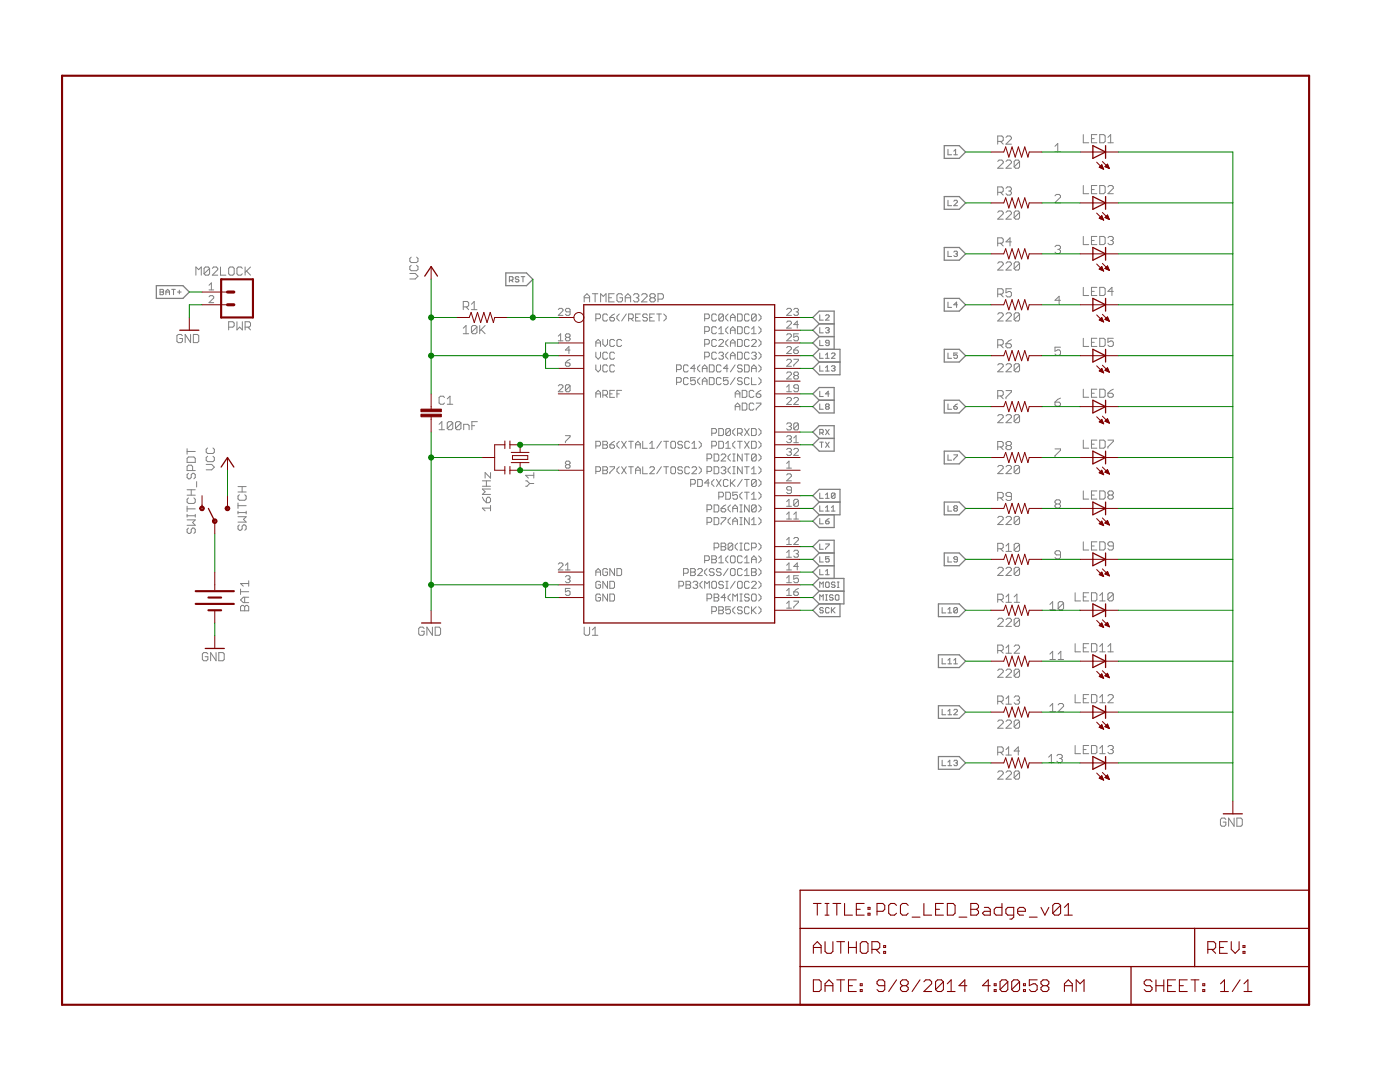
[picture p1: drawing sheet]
<svg xmlns="http://www.w3.org/2000/svg" width="279mm" height="216mm" viewBox="0 0 279 216" stroke-linecap="round" stroke-linejoin="round" font-family="sans-serif">
<g fill="none" stroke="#808080" stroke-width=".2">
<path d="M199.1 32.2l.3-.3h.5l.3 .3v.3l-1.1 1.1h1.1M199.1 28.2h.8l.3-.2v-.6l-.3-.3h-.8v1.7M199.1 38.4h.8l.3-.3v-.5l-.3-.3h-.8v1.6M199.7 28.2l.5 .6M199.7 38.4l.5 .5M200.8 32.2l.2-.3h.6l.2 .3v.3l-1 1.1h1M200.8 27.4l.2-.3h.6l.2 .3v.3l-1 1.1h1M200.8 37.6l.2-.3h.6l.2 .3v.2l-.2 .3M201.3 38.1h.3M201.6 38.1l.2 .3v.3l-.2 .2h-.6l-.2-.2M203.5 32.2v1.1l-.3 .3h-.5l-.3-.3M203.5 32.2l-.3-.3h-.5l-.3 .3v1.1"/>
<path d="M203.5 32.2l-1.1 1.1M210.5 29.2l.6-.6v1.7M210.5 30.3h1.1M210.5 39.1l.3-.3h.6l.2 .3v.2l-1.1 1.1h1.1M216.2 26.9v1.6h1.1M216.2 37v1.7h1.1M217.8 27.7h.6M217.8 37.8h.6M218.9 26.9h-1.1v1.6h1.1M218.9 37h-1.1v1.7h1.1M219.5 26.9h.8l.3 .2v1.1l-.3 .3h-.8zM219.5 37h.8l.3 .3v1.1l-.3 .3h-.8z"/>
<path d="M221.1 28.5h1.1M221.1 27.4l.6-.5v1.6M221.1 37.3l.3-.3h.5l.3 .3v.3l-1.1 1.1h1.1M39.1 54.9v-1.6l.5 .5 .6-.5v1.6M41.7 59.2l.3-.2h.4l.3 .2v.3l-1 .9h1M41.7 56.9l.5-.4v1.3M41.7 57.8h1M41.8 53.6l-.2-.3h-.6l-.3 .3v1M41.8 53.6v1l-.2 .3h-.6l-.3-.3M41.8 53.6l-1.1 1M42.4 53.6l.2-.3h.6l.3 .3v.2l-1.1 1.1h1.1M44 53.3v1.6h1.1"/>
<path d="M45.9 53.3h.6l.2 .3v1l-.2 .3h-.6l-.3-.3v-1zM48.4 53.6l-.3-.3h-.6l-.2 .3v1l.2 .3h.6l.3-.3M48.9 53.3v1.6M49.2 54.1l.8 .8M50 53.3l-1.1 1.1M81.8 54.6h1.1l.5 .5-.5 .6h-1.1M82.1 52.9l-.3 .3v.6l.3 .2h1l.3-.2v-.6l-.3-.3M82.1 51.3l-.3 .3v.5l.3 .3h1l.3-.3v-.5l-.3-.3M116.6 59.4h1.1M118.2 58.6h1.1M118.8 58.6v1.6M121.5 59.4h.5"/>
<path d="M122.6 58.6h-1.1v1.6h1.1M124.2 58.9l-.2-.3h-.6l-.3 .3v1.1l.3 .2h.6l.2-.2v-.6h-.5M124.8 59.4h1.1M126.4 58.9l.3-.3h.5l.3 .3v.2l-.3 .3M127 59.4h.2M127.2 59.4l.3 .3v.3l-.3 .2h-.5l-.3-.2M128 58.9l.3-.3h.6l.2 .3v.2l-1.1 1.1h1.1M129.9 59.4h.6M129.9 59.4l-.2-.3v-.2l.2-.3h.6l.3 .3v.2l-.3 .3M129.9 59.4l-.2 .3v.3l.2 .2h.6l.3-.2v-.3l-.3-.3M131.3 59.7h.8l.3-.3v-.5l-.3-.3h-.8v1.6M199.1 42.4l.3-.3h.5l.3 .3v.3l-1.1 1h1.1"/>
<path d="M199.1 48.5h.8l.3-.2v-.6l-.3-.2h-.8v1.6M199.1 52.5l.3-.2h.5l.3 .2v.3l-1.1 1.1h1.1M199.1 58.7h.8l.3-.3v-.5l-.3-.3h-.8v1.6M199.7 48.5l.5 .6M199.7 58.7l.5 .5M200.8 42.4l.2-.3h.6l.2 .3v.3l-1 1h1M200.8 52.5l.2-.2h.6l.2 .2v.3l-1 1.1h1M201.8 57.6h-1v.8l.5-.2h.3l.2 .2v.6l-.2 .2h-.6l-.2-.2M201.8 48.3h-1l.8-.8v1.6M203.5 42.4l-.3-.3h-.5l-.3 .3v1.1M203.5 52.5l-.3-.2h-.5l-.3 .2v1.1M203.5 42.4v1.1l-.3 .2h-.5l-.3-.2"/>
<path d="M203.5 52.5v1.1l-.3 .3h-.5l-.3-.3M203.5 42.4l-1.1 1.1M203.5 52.5l-1.1 1.1M210.5 49.2l.3-.2h.6l.2 .2v.3l-.2 .3M211.1 49.8h.3M211.4 49.8l.2 .2v.3l-.2 .3h-.6l-.3-.3M211.6 59.9h-1.1l.9-.8v1.6M216.2 47.2v1.6h1.1M216.2 57.3v1.7h1.1M217.8 48h.6M217.8 58.1h.6M218.9 47.2h-1.1v1.6h1.1"/>
<path d="M218.9 57.3h-1.1v1.7h1.1M219.5 47.2h.8l.3 .3v1l-.3 .3h-.8zM219.5 57.3h.8l.3 .3v1.1l-.3 .3h-.8zM221.1 47.5l.3-.3h.5l.3 .3v.2l-.3 .3M221.7 48h.2M221.9 48l.3 .3v.2l-.3 .3h-.5l-.3-.3M222.2 58.1h-1.1l.8-.8v1.7M36.4 67l-.3-.3h-.5l-.3 .3v1.1l.3 .3h.5l.3-.3v-.6h-.5M38 66.7v1.7l-1-1.7v1.7M38.6 66.7h.8l.3 .3v1.1l-.3 .3h-.8zM45.6 65.3h.9l.2-.3v-.5l-.2-.3h-.9v1.6M47.3 64.2v1.6l.5-.5 .6 .5v-1.6"/>
<path d="M48.9 65.3h.8l.3-.3v-.5l-.3-.3h-.8v1.6M49.5 65.3l.5 .5M88.7 79.3l-.2-.2h-.6l-.3 .2v1.1l.3 .3h.6l.2-.3M89.3 79.6l.5-.5v1.6M92.5 65.5l.5-.5v1.6M92.5 66.6h1M92.5 61.2h.8l.2-.2v-.6l-.2-.2h-.8v1.6M93 61.2l.5 .6M94.1 60.7l.5-.5v1.6M94.1 61.8h1.1M95.2 65.2v1.1l-.3 .3h-.5l-.3-.3M95.2 65.2l-.3-.2h-.5l-.3 .2v1.1"/>
<path d="M95.2 65.2l-1.1 1.1M95.7 65v1.6M96 65.8l.8 .8M96.8 65l-1.1 1M111.4 61.8l.3-.3h.4l.3 .3v.2l-1 .9h1M111.4 77l.3-.2h.4l.3 .2v.2l-1 1h1M111.4 67.1l.5-.5v1.4M111.4 68h1M112.8 72.4h.7l.3 .2v.3l-.3 .2h-.4l-.3-.2zM113.1 67.3l-.3-.2v-.3l.3-.2h.4l.3 .2v.3l-.3 .2M113.1 67.3l-.3 .2v.3l.3 .2h.4l.3-.2v-.3l-.3-.2M113.1 67.3h.4"/>
<path d="M113.8 62.2h-.7l-.3-.2v-.2l.3-.3h.4l.3 .3v.9l-.3 .2h-.4l-.3-.2M113.8 77v.9l-.3 .3h-.4l-.3-.3M113.8 77l-.3-.2h-.4l-.3 .2v.9M113.8 77l-1 .9M113.8 69.8h-1l.7-.6v1.3M113.8 71.7l-1 .7M116.6 60.2v-1.1l.5-.5 .6 .5v1.1M118.9 63.6h.7l.2-.2v-.5l-.2-.2h-.7v1.4M118.9 69.1v-.9l.5-.5 .4 .5v.9M118.9 70.3v.9l.5 .5 .4-.5v-.9M118.9 72.8v.9l.5 .5 .4-.5v-.9M118.9 79.3v-.9l.5-.5 .4 .5v.9"/>
<path d="M118.9 78.6h.9M118.9 68.4h.9M119.9 60.2v-1.6l.5 .5 .5-.5v1.6M120.3 67.7v1l.5 .4 .4-.4v-1M120.3 78.8h.7l.2-.2v-.5l-.2-.2h-.7v1.4M120.8 78.8l.4 .5M121.2 62.9l-.2-.2h-.5l-.2 .2v.9l.2 .3h.5l.2-.3M121.2 73l-.2-.2h-.5l-.2 .2v1l.2 .2h.5l.2-.2M121.2 70.5l-.2-.2h-.5l-.2 .2v.9l.2 .3h.5l.2-.3M121.7 63.4h.7l.2 .2v.2l-.2 .3h-.5l-.2-.3zM121.7 78.6h.5M122.6 73l-.2-.2h-.5l-.2 .2v1l.2 .2h.5l.2-.2"/>
<path d="M122.6 68l-.2-.3h-.5l-.2 .3v.9l.2 .2h.5l.2-.2M122.6 70.5l-.2-.2h-.5l-.2 .2v.9l.2 .3h.5l.2-.3M122.6 77.9h-.9v1.4h.9M122.6 62.7l-.9 .7M123.1 78.6h.5M123.6 62.7l-.5 .4v.5l.5 .5M124.1 68l-.3-.3h-.4l-.3 .3v.9l.3 .2h.4l.3-.2M124.1 77.9h-1v1.4M124.8 60.2v-1.1l.5-.5 .6 .5v1.1M125 62.7l-.9 1.4M125.5 63.6h.7l.2-.2v-.5l-.2-.2h-.7v1.4M125.9 63.6l.5 .5"/>
<path d="M126.9 63.4h.4M127.8 62.7h-.9v1.4h.9M129.2 62.9l-.2-.2h-.5l-.2 .2v.2l.2 .3h.5l.2 .2v.2l-.2 .3h-.5l-.2-.3M129.7 63.4h.4M130.6 62.7h-.9v1.4h.9M131.1 62.7h.9M131.5 62.7v1.4M132.5 62.7l.4 .4v.5l-.4 .5M135 73.7h.7l.3-.2v-.5l-.3-.2h-.7v1.4M135 76.3h.7l.3-.2v-.5l-.3-.2h-.7v1.4M137.4 73l-.3-.2h-.4l-.3 .2v1l.3 .2h.4l.3-.2M137.4 75.6l-.3-.2h-.4l-.3 .2v.9l.3 .3h.4l.3-.3"/>
<path d="M138.8 75.4h-1v.7l.7-.3 .3 .3v.4l-.3 .3h-.4l-.3-.3M138.8 73.5h-1l.7-.7v1.4M139.7 72.8l-.5 .5v.4l.5 .5M139.7 75.4l-.5 .4v.5l.5 .5M140.2 74.2v-.9l.4-.5 .5 .5v.9M140.2 76.8v-1l.4-.4 .5 .4v1M140.2 76.1h.9M140.2 73.5h.9M140.6 63.6h.7l.3-.2v-.5l-.3-.2h-.7v1.4M140.6 71.2h.7l.3-.2v-.5l-.3-.2h-.7v1.4M140.6 68.7h.7l.3-.3v-.4l-.3-.3h-.7v1.4M140.6 66.1h.7l.3-.2v-.5l-.3-.2h-.7v1.4"/>
<path d="M141.6 72.8h.7l.2 .2v1l-.2 .2h-.7zM141.6 75.4h.7l.2 .2v.9l-.2 .3h-.7zM143 70.5l-.3-.2h-.4l-.3 .2v.9l.3 .3h.4l.3-.3M143 65.4l-.3-.2h-.4l-.3 .2v1l.3 .2h.4l.3-.2M143 62.9l-.3-.2h-.4l-.3 .2v.9l.3 .3h.4l.3-.3M143 68l-.3-.3h-.4l-.3 .3v.9l.3 .2h.4l.3-.2M143.4 66.6h1M143.4 68l.3-.3h.4l.3 .3v.2l-1 .9h1M143.4 70.5l.3-.2h.4l.3 .2v.2l-.3 .3M143.4 65.7l.5-.5v1.4M143.9 75.6l-.2-.2h-.5l-.2 .2v.9l.2 .3h.5l.2-.3M143.9 73l-.2-.2h-.5l-.2 .2v1l.2 .2h.5l.2-.2"/>
<path d="M143.9 71h.2M144.1 71l.3 .2v.2l-.3 .3h-.4l-.3-.3M144.4 62.9v.9l-.3 .3h-.4l-.3-.3M144.4 62.9l-.3-.2h-.4l-.3 .2v.9M144.4 62.9l-1 .9M145.3 75.4h-.9v.7l.7-.3 .2 .3v.4l-.2 .3h-.5l-.2-.3M145.3 65.2l-.5 .5v.4l.5 .5M145.3 62.7l-.5 .4v.5l.5 .5M145.3 67.7l-.5 .5v.5l.5 .4M145.3 70.3l-.5 .4v.5l.5 .5M145.3 73.5h-.9l.7-.7v1.4M145.8 64.1v-1l.4-.4 .5 .4v1"/>
<path d="M145.8 66.6v-.9l.4-.5 .5 .5v.9M145.8 69.1v-.9l.4-.5 .5 .5v.9M145.8 71.7v-1l.4-.4 .5 .4v1M145.8 68.4h.9M145.8 71h.9M145.8 65.9h.9M145.8 63.4h.9M146.7 75.4l-.9 1.4M146.7 72.8l-.9 1.4M146.7 78.6h1M146.7 79.3v-.9l.5-.5 .5 .5v.9M147.2 65.2h.7l.2 .2v1l-.2 .2h-.7z"/>
<path d="M147.2 62.7h.7l.2 .2v.9l-.2 .3h-.7zM147.2 67.7h.7l.2 .3v.9l-.2 .2h-.7zM147.2 70.3h.7l.2 .2v.9l-.2 .3h-.7zM148.1 73l-.2-.2h-.5l-.2 .2v.3l.2 .2h.5l.2 .2v.3l-.2 .2h-.5l-.2-.2M148.1 75.6l-.2-.2h-.5l-.2 .2v.2l.2 .3h.5l.2 .2v.2l-.2 .3h-.5l-.2-.3M148.1 77.9h.7l.3 .2v1l-.3 .2h-.7zM148.6 72.8h.7l.2 .2v1l-.2 .2h-.7zM149.5 65.4l-.2-.2h-.5l-.2 .2v1l.2 .2h.5l.2-.2M149.5 62.9l-.2-.2h-.5l-.2 .2v.9l.2 .3h.5l.2-.3M149.5 68l-.2-.3h-.5l-.2 .3v.9l.2 .2h.5l.2-.2M149.5 70.5l-.2-.2h-.5l-.2 .2v.9l.2 .3h.5l.2-.3M149.5 75.6l-.2-.2h-.5l-.2 .2v.9l.2 .3h.5l.2-.3"/>
<path d="M150 66.6h.9M150 74.2v-.9l.5-.5 .4 .5v.9M150 75.4v1.4h.9M150 70.5l.2-.2h.5l.2 .2v.2l-.2 .3M150 68l.2-.3h.5l.2 .3v.2l-.9 .9h.9M150 65.7l.5-.5v1.4M150 73.5h.9M150.5 78.1l-.3-.2h-.4l-.3 .2v1l.3 .2h.4l.3-.2M150.5 71h.2M150.7 71l.2 .2v.2l-.2 .3h-.5l-.2-.3M150.9 62.9v.9l-.2 .3h-.5l-.2-.3M150.9 62.9l-.2-.2h-.5l-.2 .2v.9"/>
<path d="M150.9 78.6h.7l.2 .2v.3l-.2 .2h-.4l-.3-.2zM150.9 62.9l-.9 .9M151.4 62.7l.5 .4v.5l-.5 .5M151.4 65.2l.5 .5v.4l-.5 .5M151.4 67.7l.5 .5v.5l-.5 .4M151.4 70.3l.5 .4v.5l-.5 .5M151.4 72.8l.5 .5v.4l-.5 .5M151.4 75.4l.5 .4v.5l-.5 .5M151.8 77.9l-.9 .7M157 66.8l.2-.2h.5l.2 .2v.3l-.9 .9h.9M157 64.3l.2-.2h.5l.2 .2v.2l-.9 1h.9M157 77.2l.5-.4v1.4"/>
<path d="M157 71.9l.2-.2h.5l.2 .2v.3l-.9 .9h.9M157 78.2h.9M157 69.4l.2-.2h.5l.2 .2v.2l-.9 .9h.9M157 61.8l.2-.3h.5l.2 .3v.2l-.9 .9h.9M157 74.5l.2-.3h.5l.2 .3v.2l-.9 .9h.9M157 79.5l.2-.2h.5l.2 .2v.3l-.9 .9h.9M158.4 61.8l.2-.3h.5l.2 .3v.2l-.2 .2M158.4 69.8h.7l.2 .3v.2l-.2 .2h-.5l-.2-.2zM158.4 71.7h.9v.2l-.9 1v.2M158.4 79.5l.2-.2h.5l.2 .2v.3l-.9 .9h.9M158.6 74.9l-.2 .3v.2l.2 .2h.5l.2-.2v-.2l-.2-.3M158.6 74.9l-.2-.2v-.2l.2-.3h.5l.2 .3v.2l-.2 .2"/>
<path d="M158.6 74.9h.5M158.9 62.2h.2M159.1 62.2l.2 .3v.2l-.2 .2h-.5l-.2-.2M159.3 66.6h-.9v.7l.5-.2h.2l.2 .2v.5l-.2 .2h-.5l-.2-.2M159.3 77.5h-.7l-.2-.3v-.2l.2-.2h.5l.2 .2v.9l-.2 .3h-.5l-.2-.3M159.3 64.8h-.9l.7-.7v1.4M159.3 69.2l-.9 .6M199.1 62.7l.3-.3h.5l.3 .3v.2l-1.1 1.2h1.1M199.1 68.9h.8l.3-.3v-.5l-.3-.3h-.8v1.6M199.1 72.8l.3-.2h.5l.3 .2v.3l-1.1 1.1h1.1M199.1 79h.8l.3-.3v-.5l-.3-.3h-.8v1.7M199.7 68.9l.5 .5"/>
<path d="M199.7 79l.5 .6M200.8 62.7l.2-.3h.6l.2 .3v.2l-1 1.2h1M200.8 68.6h.8l.2 .3v.2l-.2 .3h-.6l-.2-.3zM200.8 72.8l.2-.2h.6l.2 .2v.3l-1 1.1h1M200.8 77.9h1v.3l-1 1.1v.3M201.8 67.8l-.5 .3-.5 .5M203.5 62.7l-.3-.3h-.5l-.3 .3v1.1M203.5 72.8l-.3-.2h-.5l-.3 .2v1.1M203.5 62.7v1.1l-.3 .3h-.5l-.3-.3M203.5 72.8v1.1l-.3 .3h-.5l-.3-.3M203.5 62.7l-1.1 1.1M203.5 72.8l-1.1 1.1"/>
<path d="M211.6 69.3h-1.1v.8l.6-.3h.3l.2 .3v.5l-.2 .3h-.6l-.3-.3M211.6 79.4l-.5 .3-.6 .5M216.2 77.7v1.6h1.1M216.2 67.5v1.6h1.1M217.8 68.3h.6M217.8 78.5h.6M218.9 77.7h-1.1v1.6h1.1M218.9 67.5h-1.1v1.6h1.1M219.5 77.7h.8l.3 .2v1.1l-.3 .3h-.8zM219.5 67.5h.8l.3 .3v1.1l-.3 .2h-.8zM221.1 78.5h.8l.3 .2v.3l-.3 .3h-.5l-.3-.3zM222.2 67.5h-1.1v.8l.6-.3h.2l.3 .3v.6l-.3 .2h-.5l-.3-.2"/>
<path d="M222.2 77.7l-.5 .2-.6 .6M37.3 89.5v1.1M37.3 91.5l.3-.3h1.1l.3 .3v.8h-1.7zM37.3 98.8h1.7M37.3 97.7h1.7M37.3 90.1h1.7M37.6 94.4l-.3 .3v.6l.3 .2h.3l.3-.2v-.6l.2-.3h.3l.3 .3v.6l-.3 .2M37.6 99.4l-.3 .2v.6l.3 .3h1.1l.3-.3v-.6l-.3-.2M38.2 97.7v1.1M38.4 93.9v-.8l-.2-.3h-.6l-.3 .3v.8h1.7M39.2 96.1v1.1M41.1 92.7h1.1l.6 .5-.6 .5h-1.1"/>
<path d="M41.4 91l-.3 .3v.5l.3 .3h1.1l.3-.3v-.5l-.3-.3M41.4 89.4l-.3 .3v.5l.3 .3h1.1l.3-.3v-.5l-.3-.3M47.5 98.2h1.6M47.5 97.1h1.6M47.8 98.7l-.3 .3v.5l.3 .3h1.1l.2-.3v-.5l-.2-.3M48.3 97.1v1.1M87.6 84.7l.6-.6v1.6M87.6 85.7h1.1M89.3 80.7h1.1M90.4 84.4v1.1l-.3 .2h-.6l-.2-.2M90.4 84.4l-.3-.3h-.6l-.2 .3v1.1M90.4 84.4l-1.1 1.1"/>
<path d="M92 84.4v1.1l-.3 .2h-.5l-.3-.2M92 84.4l-.3-.3h-.5l-.3 .3v1.1M92 84.4l-1.1 1.1M92.5 85.7v-1h.9l.2 .2v.8M94.2 84.9h.5M95.3 84.1h-1.1v1.6M96.3 99.2l.2 .6 .6 .5M96.3 97h1.6M96.3 95.9h1.6M97.1 99.5l.2-.3h.3l.3 .3v.5l-.3 .3h-.5zM97.1 95.9v1.1M97.9 94.3v1.1l-1.1-1.1v1.1"/>
<path d="M97.9 97.6h-1.6l.5 .5-.5 .6h1.6M104.9 95.9h.3l.5 .6M105.7 96.5l-.5 .5h-.3M105.7 96.5h.8M106.5 94.8h-1.6l.6 .6M106.5 94.3v1.1M112.8 86.9h1v.3l-1 .9v.2M113.1 92.7l-.3-.2v-.3l.3-.2h.4l.3 .2v.3l-.3 .2M113.1 92.7l-.3 .2v.3l.3 .2h.4l.3-.2v-.3l-.3-.2M113.1 92.7h.4M118.9 89h.7l.2-.2v-.5l-.2-.2h-.7v1.4M118.9 94.1h.7l.2-.3v-.4l-.2-.3h-.7v1.4"/>
<path d="M120.3 93.1h.7l.2 .3v.2l-.2 .2 .2 .3v.2l-.2 .2h-.7zM120.3 88.1h.7l.2 .2v.2l-.2 .3 .2 .2v.2l-.2 .3h-.7zM120.3 93.8h.7M120.3 88.8h.7M121.7 93.1h.9v.3l-.9 .9v.2M121.7 88.8h.7l.2 .2v.2l-.2 .3h-.5l-.2-.3zM122.6 88.1l-.9 .7M123.6 88.1l-.5 .4v.5l.5 .5M123.6 93.1l-.5 .5v.5l.5 .4M124.1 93.1l.9 1.4M124.1 88.1l.9 1.4M125 93.1l-.9 1.4"/>
<path d="M125 88.1l-.9 1.4M125.5 93.1h.9M125.5 88.1h.9M125.9 88.1v1.4M125.9 93.1v1.4M126.9 93.8h.9M126.9 89.5v-1l.4-.4 .5 .4v1M126.9 94.5v-.9l.4-.5 .5 .5v.9M126.9 88.8h.9M128.3 93.1v1.4h.9M128.3 88.1v1.4h.9M129.7 93.4l.2-.3h.5l.2 .3v.2l-.9 .9h.9"/>
<path d="M129.7 89.5h.9M129.7 88.5l.4-.4v1.4M132 93.1l-.9 1.4M132 88.1l-.9 1.4M132.5 93.1h.9M132.5 88.1h.9M132.9 88.1v1.4M132.9 93.1v1.4M133.9 93.4l.2-.3h.5l.2 .3v.9l-.2 .2h-.5l-.2-.2zM133.9 88.3l.2-.2h.5l.2 .2v.9l-.2 .3h-.5l-.2-.3zM136.2 93.4l-.2-.3h-.5l-.2 .3v.2l.2 .2h.5l.2 .3v.2l-.2 .2h-.5l-.2-.2M136.2 88.3l-.2-.2h-.5l-.2 .2v.2l.2 .3h.5l.2 .2v.2l-.2 .3h-.5l-.2-.3"/>
<path d="M137.6 93.4l-.2-.3h-.5l-.2 .3v.9l.2 .2h.5l.2-.2M137.6 88.3l-.2-.2h-.5l-.2 .2v.9l.2 .3h.5l.2-.3M137.8 96.6h.7l.3-.2v-.5l-.3-.2h-.7v1.4M138.1 93.4l.2-.3h.5l.2 .3v.2l-.9 .9h.9M138.1 89.5h.9M138.1 88.5l.5-.4v1.4M139.2 95.7h.7l.3 .2v.9l-.3 .3h-.7zM139.5 93.1l.5 .5v.5l-.5 .4M139.5 88.1l.5 .4v.5l-.5 .5M141.1 91.5h.7l.2-.2v-.5l-.2-.2h-.7v1.4M141.1 94.1h.7l.2-.3v-.4l-.2-.3h-.7v1.4M141.6 96.4h-1l.7-.7v1.4"/>
<path d="M142 86.4h.7l.3-.2v-.5l-.3-.2h-.7v1.4M142 89h.7l.3-.2v-.5l-.3-.2h-.7v1.4M142.5 95.7l-.5 .4v.5l.5 .5M142.5 90.6h.7l.2 .2v1l-.2 .2h-.7zM142.5 93.1h.7l.2 .3v.9l-.2 .2h-.7zM143 95.7l.9 1.4M143.4 85.5h.7l.3 .2v1l-.3 .2h-.7zM143.4 99.1h.7l.3-.2v-.5l-.3-.2h-.7v1.4M143.4 88.1h.7l.3 .2v.9l-.3 .3h-.7zM143.9 90.8l.2-.2h.5l.2 .2v.3l-.9 .9h.9M143.9 93.4l.2-.3h.5l.2 .3v.2l-.2 .2M143.9 95.7l-.9 1.4"/>
<path d="M144.4 93.8h.2M144.6 93.8l.2 .3v.2l-.2 .2h-.5l-.2-.2M144.8 98.2h.7l.3 .2v1l-.3 .2h-.7zM144.8 89.5h1M144.8 88.5l.5-.4v1.4M145.3 95.9l-.2-.2h-.5l-.2 .2v.9l.2 .3h.5l.2-.3M145.8 85.7l-.3-.2h-.4l-.3 .2v1M145.8 85.7v1l-.3 .2h-.4l-.3-.2M145.8 95.7v1.4M145.8 90.6l-.5 .5v.4l.5 .5M145.8 93.1l-.5 .5v.5l.5 .4M145.8 85.7l-1 1"/>
<path d="M146 96.4l.7 .7M146.2 93.1h.5M146.2 94.5h.5M146.2 92h.5M146.2 90.6h.5M146.5 90.6v1.4M146.5 93.1v1.4M146.7 85.5l-.5 .5v.4l.5 .5M146.7 88.1l-.5 .4v.5l.5 .5M146.7 95.7l-.9 .9M146.7 81.8v-.9l.5-.5 .5 .5v.9M146.7 81.1h1"/>
<path d="M147.2 98.2h-1v.7l.7-.2 .3 .2v.5l-.3 .2h-.4l-.3-.2M147.2 86.4h.7l.2-.2v-.5l-.2-.2h-.7v1.4M147.2 88.1h.9M147.7 88.1v1.4M147.7 86.4l.4 .5M148.1 90.6v1.4l-.9-1.4v1.4M148.1 93.1v1.4l-.9-1.4v1.4M148.1 80.4h.7l.3 .3v.9l-.3 .2h-.7zM148.1 98.2l-.4 .5v.4l.4 .5M148.1 95.7l-.9 1.4M148.6 93.1h.9M148.6 98.2h.9"/>
<path d="M148.6 95.7h.9M148.6 90.6h.9M148.6 88.1l.9 1.4M148.6 85.5l.9 1.4M149.1 90.6v1.4M149.1 93.1v1.4M149.1 95.7v1.4M149.1 98.2v1.4M149.5 88.1l-.9 1.4M149.5 85.5l-.9 1.4M150 85.5h.7l.2 .2v1l-.2 .2h-.7zM150 88.1h.7l.2 .2v.9l-.2 .3h-.7z"/>
<path d="M150 94.5h.9M150 93.6l.5-.5v1.4M150 98.7l.5-.5v1.4M150 99.6h.9M150.5 80.7l-.3-.3h-.4l-.3 .3v.9l.3 .2h.4l.3-.2M150.9 95.9l-.2-.2h-.5l-.2 .2v.9M150.9 90.8l-.2-.2h-.5l-.2 .2v1M150.9 80.4h.9v.3l-.9 .9v.2M150.9 90.8v1l-.2 .2h-.5l-.2-.2M150.9 95.9v.9l-.2 .3h-.5l-.2-.3M150.9 95.9l-.9 .9M150.9 90.8l-.9 1"/>
<path d="M151.4 85.5l.5 .5v.4l-.5 .5M151.4 88.1l.5 .4v.5l-.5 .5M151.4 90.6l.5 .5v.4l-.5 .5M151.4 93.1l.5 .5v.5l-.5 .4M151.4 95.7l.5 .4v.5l-.5 .5M151.4 98.2l.5 .5v.4l-.5 .5M157 94.8l.2-.2h.5l.2 .2v.2l-.9 .9h.9M157 84.6l.2-.2h.5l.2 .2v.3l-.2 .2M157 92.5l.5-.5v1.4M157 93.4h.9M157 89.7l.2-.2h.5l.2 .2v.2l-.2 .3M157 87.2l.2-.3h.5l.2 .3v.2l-.2 .2"/>
<path d="M157.5 90.2h.2M157.5 87.6h.2M157.5 85.1h.2M157.7 85.1l.2 .2v.3l-.2 .2h-.5l-.2-.2M157.7 87.6l.2 .3v.2l-.2 .2h-.5l-.2-.2M157.7 90.2l.2 .2v.2l-.2 .3h-.5l-.2-.3M157.9 97.8h-.7l-.2-.2v-.3l.2-.2h.5l.2 .2v1l-.2 .2h-.5l-.2-.2M158.4 89.7l.2-.2h.5l.2 .2v.2l-.9 1h.9M158.4 87.4l.5-.5v1.4M158.4 88.3h.9M159.3 84.6l-.2-.2h-.5l-.2 .2v1M159.3 84.6v1l-.2 .2h-.5l-.2-.2"/>
<path d="M159.3 99.9v.9l-.2 .2h-.5l-.2-.2M159.3 99.9l-.2-.3h-.5l-.2 .3v.9M159.3 99.9l-.9 .9M159.3 84.6l-.9 1M199.1 83l.3-.3h.5l.3 .3v.3l-1.1 1h1.1M199.1 89.2h.8l.3-.3v-.5l-.3-.3h-.8v1.6M199.1 93.2l.3-.3h.5l.3 .3v.2l-1.1 1.1h1.1M199.1 99.3h.8l.3-.2v-.6l-.3-.2h-.8v1.6M199.7 89.2l.5 .5M199.7 99.3l.5 .6M200.8 83l.2-.3h.6l.2 .3v.3l-1 1h1M200.8 93.2l.2-.3h.6l.2 .3v.2l-1 1.1h1"/>
<path d="M201 88.9l-.2-.3v-.2l.2-.3h.6l.2 .3v.2l-.2 .3M201 88.9l-.2 .3v.3l.2 .2h.6l.2-.2v-.3l-.2-.3M201 88.9h.6M201.8 99.1h-.8l-.2-.3v-.3l.2-.2h.6l.2 .2v1.1l-.2 .3h-.6l-.2-.3M203.5 83l-.3-.3h-.5l-.3 .3v1.1M203.5 93.2l-.3-.3h-.5l-.3 .3v1.1M203.5 83v1.1l-.3 .2h-.5l-.3-.2M203.5 93.2v1.1l-.3 .2h-.5l-.3-.2M203.5 83l-1.1 1.1M203.5 93.2l-1.1 1.1M210.5 80.2h.9l.2 .3v.3l-.2 .2h-.6l-.3-.2zM210.5 89.6h1.1v.3l-1.1 1.1v.2"/>
<path d="M216.2 98v1.6h1.1M216.2 87.8v1.6h1.1M217.8 98.8h.6M217.8 88.6h.6M218.9 98h-1.1v1.6h1.1M218.9 87.8h-1.1v1.6h1.1M219.5 98h.8l.3 .2v1.1l-.3 .3h-.8zM219.5 87.8h.8l.3 .3v1.1l-.3 .2h-.8zM221.1 87.8h1.1v.3l-1.1 1.1v.2M221.4 98.8h.5M221.4 98.8l-.3 .3v.2l.3 .3h.5l.3-.3v-.2l-.3-.3M221.4 98.8l-.3-.3v-.3l.3-.2h.5l.3 .2v.3l-.3 .3"/>
<path d="M37.3 101v1.1M37.3 102.6v.6M37.3 103.7h1.7l-.6 .6 .6 .5h-1.7M37.3 102.9h1.7M37.3 101.5h1.7M37.6 105.4l-.3 .2v.6l.3 .2h.3l.3-.2v-.6l.2-.2h.3l.3 .2v.6l-.3 .2M39 102.6v.6M47.5 100.4v1.1M47.5 102v.6M47.5 103.1h1.6l-.5 .5 .5 .6h-1.6M47.5 102.3h1.6M47.5 100.9h1.6"/>
<path d="M47.8 104.7l-.3 .3v.5l.3 .3h.2l.3-.3v-.5l.3-.3h.3l.2 .3v.5l-.2 .3M48 117.5v1.1M48 118.1h1.6M48.8 119.2v1M49.1 102v.6M49.6 115.9v1.1M49.6 119.2h-1l-.6 .5 .6 .5h1M49.6 116.4h-1.6l.6 .6M97.9 101.4h-1.6l.5 .5M97.9 100.9v1M111.4 112.6l.3-.3h.4l.3 .3v.2l-1 .9h1M112.8 115.1l.3-.2h.4l.3 .2v.2l-.3 .3"/>
<path d="M112.8 113.7h1M112.8 112.8l.5-.5v1.4M113.3 115.6h.2M113.5 115.6l.3 .2v.2l-.3 .3h-.4l-.3-.3M113.8 117.4h-1v.7l.7-.2 .3 .2v.5l-.3 .2h-.4l-.3-.2M118.9 114.9v-1l.5-.4 .4 .4v1M118.9 114.2h.9M119.8 116.2l-.2-.2h-.5l-.2 .2v1l.2 .2h.5l.2-.2v-.5h-.4M119.8 118.8l-.2-.3h-.5l-.2 .3v.9l.2 .2h.5l.2-.2v-.5h-.4M121.2 113.7l-.2-.2h-.5l-.2 .2v.9l.2 .3h.5l.2-.3v-.4h-.4M121.2 116v1.4l-.9-1.4v1.4M121.2 118.5v1.4l-.9-1.4v1.4"/>
<path d="M121.7 118.5h.7l.2 .3v.9l-.2 .2h-.7zM121.7 116h.7l.2 .2v1l-.2 .2h-.7zM122.6 113.5v1.4l-.9-1.4v1.4M123.1 113.5h.7l.3 .2v.9l-.3 .3h-.7zM135.5 116.9h.7l.2-.2v-.5l-.2-.2h-.7v1.4M136.4 114.4h.7l.3-.2v-.5l-.3-.2h-.7v1.4M136.9 116h.7l.2 .2v.3l-.2 .2 .2 .2v.3l-.2 .2h-.7zM136.9 116.7h.7M137.8 113.5h.7l.3 .2v.2l-.3 .3 .3 .2v.2l-.3 .3h-.7zM137.8 114.2h.7M138.3 116.2l.2-.2h.5l.2 .2v.3l-.2 .2M138.8 116.7h.2"/>
<path d="M139 116.7l.2 .2v.3l-.2 .2h-.5l-.2-.2M139.2 113.7l.3-.2h.4l.3 .2v.2l-1 1h1M140.2 116l-.5 .5v.4l.5 .5M140.6 111.8h.7l.3-.2v-.5l-.3-.2h-.7v1.4M140.6 117.4v-1.4l.5 .5 .5-.5v1.4M141.1 101.7h.7l.2-.2v-.5l-.2-.2h-.7v1.4M141.1 104.2h.7l.2-.2v-.5l-.2-.2h-.7v1.4M141.1 119.5h.7l.2-.3v-.4l-.2-.3h-.7v1.4M141.1 113.5l-.5 .4v.5l.5 .5M142 110.9h.7l.3 .2v.3l-.3 .2 .3 .2v.3l-.3 .2h-.7zM142 111.6h.7M142.3 116h.4l.3 .2v1l-.3 .2h-.4l-.3-.2v-1z"/>
<path d="M142.5 103.3h.7l.2 .2v1l-.2 .2h-.7zM142.5 113.7l-.2-.2h-.5l-.2 .2v.2l.2 .3h.5l.2 .2v.2l-.2 .3h-.5l-.2-.3M142.5 100.8h.7l.2 .2v.9l-.2 .3h-.7zM142.5 109.3h.7l.2-.2v-.5l-.2-.2h-.7v1.4M142.5 118.5h.7l.2 .3v.2l-.2 .2 .2 .3v.2l-.2 .2h-.7zM142.5 119.2h.7M143.4 112.3h1M143.4 111.4l.5-.5v1.4M143.9 113.7l-.2-.2h-.5l-.2 .2v.2l.2 .3h.5l.2 .2v.2l-.2 .3h-.5l-.2-.3M143.9 101.5h.7l.2 .2v.2l-.2 .3h-.5l-.2-.3zM143.9 103.3h.9v.2l-.9 1v.2M143.9 108.4h.7l.2 .2v.2l-.2 .3 .2 .2v.2l-.2 .3h-.7z"/>
<path d="M143.9 109.1h.7M144.4 116.2l-.3-.2h-.4l-.3 .2v.3l.3 .2h.4l.3 .2v.3l-.3 .2h-.4l-.3-.2M144.8 116h.5M144.8 117.4h.5M144.8 119.2h-.9l.7-.7v1.4M144.8 100.8l-.9 .7M145.1 116v1.4M145.3 110.9l-.5 .5v.4l.5 .5M145.3 113.5l-.9 1.4M145.8 113.7l.2-.2h.5l.2 .2v.9l-.2 .3h-.5l-.2-.3zM145.8 118.5l-.5 .5v.5l.5 .4M145.8 100.8l-.5 .4v.5l.5 .5"/>
<path d="M145.8 103.3l-.5 .5v.4l.5 .5M146 110.9h.5l.2 .2v1l-.2 .2h-.5l-.2-.2v-1zM146.2 102.2v-1l.5-.4 .5 .4v1M146.2 104.7v-.9l.5-.5 .5 .5v.9M146.2 108.6v.9l-.2 .3h-.5l-.2-.3M146.2 119.9v-1.4l.5 .5 .5-.5v1.4M146.2 108.6l-.2-.2h-.5l-.2 .2v.9M146.2 108.6l-.9 .9M146.2 104h1M146.2 101.5h1M146.7 116l-.9 1.4M147.2 108.4l-.5 .4v.5l.5 .5"/>
<path d="M147.4 116h.5l.2 .2v1l-.2 .2h-.5l-.2-.2v-1zM147.7 104.7h.4M147.7 119.9h.4M147.7 118.5h.4M147.7 108.4h.4M147.7 109.8h.4M147.7 103.3h.4M147.7 100.8h.4M147.7 102.2h.4M147.9 100.8v1.4M147.9 103.3v1.4M147.9 108.4v1.4"/>
<path d="M147.9 118.5v1.4M148.1 113.7l-.2-.2h-.5l-.2 .2v.9l.2 .3h.5l.2-.3M148.1 111.1l-.2-.2h-.5l-.2 .2v1l.2 .2h.5l.2-.2M148.6 114.9h.9M148.6 112.3h.9M148.6 113.9l.5-.4v1.4M148.6 111.4l.5-.5v1.4M149.5 118.8l-.2-.3h-.5l-.2 .3v.2l.2 .2h.5l.2 .3v.2l-.2 .2h-.5l-.2-.2M149.5 100.8v1.4l-.9-1.4v1.4M149.5 103.3v1.4l-.9-1.4v1.4M149.5 108.6l-.2-.2h-.5l-.2 .2v.9l.2 .3h.5l.2-.3M149.5 116.2l-.2-.2h-.5l-.2 .2v1l.2 .2h.5l.2-.2"/>
<path d="M150 116.2l.2-.2h.5l.2 .2v.3l-.9 .9h.9M150 104.7h.9M150 113.5h.7l.2 .2v.2l-.2 .3 .2 .2v.2l-.2 .3h-.7zM150 109.3h.7l.2-.2v-.5l-.2-.2h-.7v1.4M150 112.3v-.9l.5-.5 .4 .5v.9M150 114.2h.7M150 111.6h.9M150 103.8l.5-.5v1.4M150.2 118.5h.5l.2 .3v.9l-.2 .2h-.5l-.2-.2v-.9zM150.9 101l-.2-.2h-.5l-.2 .2v.9M150.9 101v.9l-.2 .3h-.5l-.2-.3M150.9 101l-.9 .9"/>
<path d="M151.4 100.8l.5 .4v.5l-.5 .5M151.4 103.3l.5 .5v.4l-.5 .5M151.4 108.4l.5 .4v.5l-.5 .5M151.4 110.9l.5 .5v.4l-.5 .5M151.4 113.5l.5 .4v.5l-.5 .5M151.4 116l.5 .5v.4l-.5 .5M151.4 118.5l.5 .5v.5l-.5 .4M157 107.7l.5-.4v1.3M157 100.1l.5-.5v1.4M157 102.6l.5-.4v1.4M157 110.3l.5-.5v1.4M157 112.8l.5-.5v1.4"/>
<path d="M157 115.3l.5-.4v1.4M157 117.9l.5-.5v1.4M157 116.3h.9M157 118.8h.9M157 113.7h.9M157 111.2h.9M157 108.6h.9M157 103.6h.9M157 101h.9M158.4 107.5l.2-.2h.5l.2 .2v.2l-.9 .9h.9M158.4 110l.2-.2h.5l.2 .2v.3l-.2 .2M158.4 120h.9v.2l-.9 .9v.2"/>
<path d="M158.4 118.1h.7l.2 .2v.3l-.2 .2h-.5l-.2-.2zM158.4 103.6h.9M158.4 102.6l.5-.4v1.4M158.9 110.5h.2M159.1 110.5l.2 .2v.3l-.2 .2h-.5l-.2-.2M159.3 114.9h-.9v.7l.5-.3h.2l.2 .3v.4l-.2 .3h-.5l-.2-.3M159.3 117.4l-.9 .7M159.3 113h-.9l.7-.7v1.4M199.1 103.3l.3-.3h.5l.3 .3v.3l-1.1 1.1h1.1M199.1 109.5h.8l.3-.3v-.5l-.3-.3h-.8v1.6M199.1 113.5l.3-.3h.5l.3 .3v.2l-1.1 1.1h1.1M199.1 119.7h.8l.3-.3v-.6l-.3-.2h-.8v1.6"/>
<path d="M199.7 109.5l.5 .5M199.7 119.7l.5 .5M200.8 103.3l.2-.3h.6l.2 .3v.3l-1 1.1h1M200.8 113.5l.2-.3h.6l.2 .3v.2l-1 1.1h1M200.8 108.9l.5-.5v1.6M200.8 119.1l.5-.5v1.6M200.8 110h1M202.4 119.1l.5-.5v1.6M203.5 103.3l-.3-.3h-.5l-.3 .3v1.1M203.5 108.7l-.3-.3h-.5l-.3 .3v1.1M203.5 113.5l-.3-.3h-.5l-.3 .3v1.1M203.5 103.3v1.1l-.3 .3h-.5l-.3-.3"/>
<path d="M203.5 108.7v1.1l-.3 .2h-.5l-.3-.2M203.5 113.5v1.1l-.3 .2h-.5l-.3-.2M203.5 103.3l-1.1 1.1M203.5 113.5l-1.1 1.1M203.5 108.7l-1.1 1.1M210.8 100.6l-.3 .2v.3l.3 .3h.6l.2-.3v-.3l-.2-.2M210.8 100.6l-.3-.3v-.3l.3-.3h.6l.2 .3v.3l-.2 .3M210.8 100.6h.6M211.6 110.7h-.8l-.3-.3v-.2l.3-.3h.6l.2 .3v1.1l-.2 .2h-.6l-.3-.2M214.6 118.3v1.6h1M216.2 108.1v1.6h1.1M216.2 119.1h.5"/>
<path d="M217.3 118.3h-1.1v1.6h1.1M217.8 118.3h.9l.2 .3v1l-.2 .3h-.9zM217.8 108.9h.6M218.9 108.1h-1.1v1.6h1.1M219.5 108.1h.8l.3 .3v1.1l-.3 .2h-.8zM219.5 119.9h1.1M219.5 118.8l.5-.5v1.6M222.2 108.9h-.8l-.3-.2v-.3l.3-.3h.5l.3 .3v1.1l-.3 .2h-.5l-.3-.2M222.2 118.6v1l-.3 .3h-.5l-.3-.3M222.2 118.6l-.3-.3h-.5l-.3 .3v1M222.2 118.6l-1.1 1M41.5 130.5l-.3-.3h-.5l-.3 .3v1.1l.3 .2h.5l.3-.2v-.6h-.6"/>
<path d="M43.1 130.2v1.6l-1.1-1.6v1.6M43.7 130.2h.8l.2 .3v1.1l-.2 .2h-.8zM48.3 120.8h.3l.2 .3 .3-.3h.3l.2 .3v.8h-1.6v-.8zM48.8 121.1v.8M84.6 125.4l-.2-.3h-.6l-.2 .3v1.1l.2 .3h.6l.2-.3v-.5h-.5M86.3 125.1v1.7l-1.1-1.7v1.7M86.8 125.1h.9l.2 .3v1.1l-.2 .3h-.9zM116.6 125.1v1.4l.3 .3h.5l.3-.3v-1.4M118.2 126.8h1.1M118.2 125.7l.6-.6v1.7M142 122h.7l.3-.2v-.5l-.3-.2h-.7v1.4M143.4 121.1h.7l.3 .2v.2l-.3 .3 .3 .2v.2l-.3 .3h-.7z"/>
<path d="M143.4 121.8h.7M145.8 121.1h-1v.7l.7-.3 .3 .3v.4l-.3 .3h-.4l-.3-.3M146.7 121.1l-.5 .4v.5l.5 .5M148.1 121.3l-.2-.2h-.5l-.2 .2v.2l.2 .3h.5l.2 .2v.2l-.2 .3h-.5l-.2-.3M149.5 121.3l-.2-.2h-.5l-.2 .2v.9l.2 .3h.5l.2-.3M150 121.1v1.4M150.2 121.8l.7 .7M150.9 121.1l-.9 .9M151.4 121.1l.5 .4v.5l-.5 .5M157 120.4l.5-.4v1.3M157 121.3h.9M199.1 123.6l.3-.2h.5l.3 .2v.3l-1.1 1.1h1.1"/>
<path d="M199.1 129.8h.8l.3-.3v-.5l-.3-.3h-.8v1.6M199.1 133.8l.3-.3h.5l.3 .3v.3l-1.1 1h1.1M199.1 140h.8l.3-.3v-.6l-.3-.2h-.8v1.6M199.7 140l.5 .5M199.7 129.8l.5 .5M200.8 123.6l.2-.2h.6l.2 .2v.3l-1 1.1h1M200.8 133.8l.2-.3h.6l.2 .3v.3l-1 1h1M200.8 129.3l.5-.6v1.6M200.8 139.4l.5-.5v1.6M200.8 120.2h1M200.8 130.3h1M202.4 129l.3-.3h.5l.3 .3v.3l-1.1 1h1.1"/>
<path d="M202.4 139.1l.3-.2h.5l.3 .2v.3l-.3 .3M202.4 120.2h1.1M202.9 139.7h.3M203.2 139.7l.3 .3v.2l-.3 .3h-.5l-.3-.3M203.5 123.6l-.3-.2h-.5l-.3 .2v1.1M203.5 133.8l-.3-.3h-.5l-.3 .3v1.1M203.5 123.6v1.1l-.3 .3h-.5l-.3-.3M203.5 133.8v1.1l-.3 .2h-.5l-.3-.2M203.5 123.6l-1.1 1.1M203.5 133.8l-1.1 1.1M209.5 120.6l.6-.5v1.6M209.5 130.5l.6-.5v1.6"/>
<path d="M209.5 121.7h1.1M209.5 131.6h1.1M211.2 131.6h1.1M211.2 130.5l.5-.5v1.6M212.3 120.3v1.1l-.3 .3h-.6l-.2-.3M212.3 120.3l-.3-.2h-.6l-.2 .2v1.1M212.3 120.3l-1.1 1.1M214.6 128.4v1.7h1M214.6 138.6v1.6h1M216.2 129.3h.5M216.2 139.4h.5M217.3 128.4h-1.1v1.7h1.1"/>
<path d="M217.3 138.6h-1.1v1.6h1.1M217.8 128.4h.9l.2 .3v1.1l-.2 .3h-.9zM217.8 138.6h.9l.2 .3v1.1l-.2 .2h-.9zM219.5 129l.5-.6v1.7M219.5 139.1l.5-.5v1.6M219.5 130.1h1.1M221.1 129l.6-.6v1.7M221.1 138.9l.3-.3h.5l.3 .3v.2l-1.1 1.1h1.1M221.1 130.1h1.1M199.1 144l.3-.3h.5l.3 .3v.2l-1.1 1.1h1.1M199.1 150.1h.8l.3-.2v-.6l-.3-.3h-.8v1.7M199.1 154.1l.3-.3h.5l.3 .3v.3l-1.1 1.1h1.1"/>
<path d="M199.7 150.1l.5 .6M200.8 144l.2-.3h.6l.2 .3v.2l-1 1.1h1M200.8 154.1l.2-.3h.6l.2 .3v.3l-1 1.1h1M200.8 149.6l.5-.6v1.7M200.8 140.5h1M200.8 150.7h1M203.5 144l-.3-.3h-.5l-.3 .3v1M203.5 154.1l-.3-.3h-.5l-.3 .3v1.1M203.5 144v1l-.3 .3h-.5l-.3-.3M203.5 154.1v1.1l-.3 .3h-.5l-.3-.3M203.5 144l-1.1 1M203.5 154.1l-1.1 1.1"/>
<path d="M203.5 149.9h-1.1l.8-.9v1.7M209.3 151.1l.5-.6v1.7M209.3 152.2h1.1M209.5 140.9l.6-.5v1.6M209.5 142h1.1M210.9 150.8l.3-.3h.5l.3 .3v.3l-.3 .2M211.2 140.7l.2-.3h.6l.3 .3v.2l-1.1 1.1h1.1M211.5 151.3h.2M211.7 151.3l.3 .3v.3l-.3 .3h-.5l-.3-.3M214.6 148.8v1.6h1M216.2 149.6h.5M217.3 148.8h-1.1v1.6h1.1"/>
<path d="M217.8 148.8h.9l.2 .2v1.1l-.2 .3h-.9zM219.5 149.3l.5-.5v1.6M219.5 140.2h1.1M219.5 150.4h1.1M221.1 149l.3-.2h.5l.3 .2v.3l-.3 .3M221.7 149.6h.2M221.9 149.6l.3 .2v.3l-.3 .3h-.5l-.3-.3M244.6 163.5l-.2-.3h-.6l-.2 .3v1.1l.2 .3h.6l.2-.3v-.6h-.5M246.3 163.2v1.7l-1.1-1.7v1.7M246.8 163.2h.8l.3 .3v1.1l-.3 .3h-.8z"/>
</g>
<g fill="none" stroke="#808080" stroke-width=".25">
<path d="M188.4 29.1h3l1.3 1.2-1.3 1.3h-3zM188.4 39.2h3l1.3 1.3-1.3 1.3h-3zM31.2 57h5.3l1.3 1.3-1.3 1.2h-5.3zM100.9 54.5h4.2l1.2 1.2-1.2 1.3h-4.2zM188.4 59.5h3l1.3 1.3-1.3 1.3h-3zM188.4 49.4h3l1.3 1.3-1.3 1.2h-3zM162.2 78.6l1.3-1.3h3v5.1h-3l-1.3-1.3 1.3-1.2zM163.5 64.6l-1.3-1.2 1.3-1.3h3v7.6M163.5 69.7h4.1v5.1h-4.1l-1.3-1.3 1.3-1.3M163.5 69.7l-1.3 1.3 1.3 1.2M163.5 64.6h3M163.5 64.6l-1.3 1.3 1.3 1.3"/>
<path d="M163.5 67.2h3M163.5 79.9h3M163.5 72.2h4.1M163.5 67.2l-1.3 1.2 1.3 1.3M188.4 69.7h3l1.3 1.3-1.3 1.2h-3zM188.4 79.9h3l1.3 1.2-1.3 1.3h-3zM162.2 86.2l1.3-1.3h3v5.1h-3l-1.3-1.2 1.3-1.3zM163.5 87.5h3M188.4 90h3l1.3 1.3-1.3 1.3h-3zM163.5 102.7l-1.3 1.3 1.3 1.3h3v-2.6M163.5 110.3l-1.3-1.2 1.3-1.3h3v7.6M163.5 115.4h4.9v5.1h-4.9"/>
<path d="M163.5 100.2l-1.3-1.3 1.3-1.3h4.1v5.1h-4.1M163.5 118l-1.3 1.2 1.3 1.3M163.5 118h4.9M163.5 115.4l-1.3 1.3 1.3 1.3M163.5 112.9l-1.3 1.3 1.3 1.2M163.5 112.9h3M163.5 100.2l-1.3 1.3 1.3 1.2M163.5 110.3l-1.3 1.3 1.3 1.3M163.5 110.3h3M163.5 100.2h4.1M188.4 100.2h3l1.3 1.3-1.3 1.2h-3zM188.4 110.3h3l1.3 1.3-1.3 1.3h-3z"/>
<path d="M163.5 120.5l-1.3 1.3 1.3 1.2h4.1v-2.5M187.3 120.5h4.1l1.3 1.3-1.3 1.2h-4.1zM187.3 130.7h4.1l1.3 1.2-1.3 1.3h-4.1zM187.3 140.8h4.1l1.3 1.3-1.3 1.2h-4.1zM187.3 151h4.1l1.3 1.2-1.3 1.3h-4.1z"/>
</g>
<g fill="none" stroke="#808080" stroke-width=".21">
<path d="M189.2 29.8v1.1h.7M189.2 40v1h.7M190.4 30.9h.7M190.4 30.2l.3-.4v1.1M31.9 57.7h.6l.1 .2-.1 .4 .1 .3-.1 .2h-.6zM31.9 58.3h.6M33.1 58.8v-.7l.4-.4 .3 .4v.7M33.1 58.3h.7M34.3 57.7h.7M34.6 57.7v1.1M35.4 58.3h.8M35.8 57.9v.7"/>
<path d="M101.7 55.9h.5l.2-.2v-.3l-.2-.2h-.5v1.1M102 55.9l.4 .4M103.5 55.4l-.1-.2h-.4l-.2 .2 .2 .3h.4l.1 .2-.1 .4h-.4l-.2-.2M104 55.2h.7M104.4 55.2v1.1M189.2 50.1v1.1h.7M190.4 40.2l.1-.2h.4l.2 .2v.1l-.7 .7h.7M190.4 50.3l.1-.2h.4l.2 .2-.2 .4M190.7 50.7h.2M190.9 50.7l.2 .1-.2 .4h-.4l-.1-.2M163.6 62.8v1.1h.7M163.6 65.4v1h.7"/>
<path d="M163.6 67.9v1.1h.7M163.6 70.4v1.1h.7M163.6 73v1h.7M163.6 78.1v1h.7M164.8 63l.1-.2h.4l.2 .2v.2l-.7 .7h.7M164.8 65.5l.1-.1h.4l.2 .1-.2 .4M164.8 70.8l.3-.4v1.1M164.8 73.3l.3-.3v1M164.8 71.5h.7M164.8 74h.7M165.1 65.9h.2M165.3 65.9l.2 .2-.2 .3h-.4l-.1-.1"/>
<path d="M165.5 68.4h-.6l-.1-.1 .1-.4h.4l.2 .2v.7l-.2 .2h-.4l-.1-.2M165.5 78.6h-.7l.5-.5v1M165.9 70.6l.2-.2h.4l.1 .2v.2l-.7 .7h.7M165.9 73.2l.2-.2h.4l.1 .2-.1 .3M166.3 73.5h.2M166.5 73.5l.1 .2-.1 .3h-.4l-.2-.1M189.2 60.3v1h.7M189.2 70.4v1.1h.7M191.1 70.4h-.7v.6l.3-.2 .4 .2v.3l-.2 .2h-.4l-.1-.2M191.1 60.8h-.7l.5-.5v1M163.6 80.6v1.1h.7M163.6 86.4h.5l.2-.2v-.3l-.2-.2h-.5v1"/>
<path d="M163.6 98.4v1h.7M163.6 88.2h.7M164 86.4l.3 .3M164 88.2v1.1M164.8 85.7l.7 1M164.8 88.2l.7 1.1M164.8 98.7l.3-.3v1M164.8 99.4h.7M164.9 81.1l-.1-.1 .1-.4h.4l.2 .2-.2 .3M164.9 81.1l-.1 .2 .1 .4h.4l.2-.2-.2-.4M164.9 81.1h.4M165.5 85.7l-.7 1"/>
<path d="M165.5 88.2l-.7 1.1M166.6 98.6l-.1-.2h-.4l-.2 .2v.7M166.6 98.6v.7l-.1 .1h-.4l-.2-.1M166.6 98.6l-.7 .7M189.2 80.6v1.1h.7M189.2 90.8v1h.7M190.4 81.1h.5l.2 .4-.2 .2h-.4l-.1-.2zM190.4 90.8h.7l-.7 1M191.1 80.6l-.7 .5M163.6 117.2v-1.1l.4 .4 .3-.4v1.1M163.6 100.9v1.1h.7M163.6 103.5v1h.7"/>
<path d="M163.6 108.5v1.1h.7M163.6 111.1v1h.7M163.6 113.6v1.1h.7M163.6 119.8v-1.1l.4 .3 .3-.3v1.1M164.8 104h.5l.2 .4-.2 .1h-.4l-.1-.1zM164.8 108.5h.7l-.7 1.1M164.8 119.8h.3M164.8 118.7h.3M164.8 114.7h.7M164.8 114l.3-.4v1.1M164.8 101.3l.3-.4v1.1M164.8 102h.7"/>
<path d="M164.9 116.1h.4l.2 .2v.8l-.2 .1h-.4l-.1-.1v-.8zM164.9 118.7v1.1M165.5 111.1h-.7v.5l.3-.2 .4 .2v.4l-.2 .1h-.4l-.1-.1M165.5 103.5l-.7 .5M165.9 102h.7M165.9 101.3l.4-.4v1.1M166.3 118.9l-.2-.2h-.4l-.2 .3 .2 .2h.4l.2 .4-.2 .2h-.4l-.2-.2M166.6 116.3l-.1-.2h-.4l-.2 .2 .2 .4h.4l.1 .2-.1 .3h-.4l-.2-.1M166.7 118.9l.2-.2h.3l.2 .2v.7l-.2 .2h-.3l-.2-.2zM167.1 116.1h.3M167.1 117.2h.3M167.3 116.1v1.1"/>
<path d="M189.2 100.9v1.1h.7M189.2 111.1v1h.7M190.5 101.5l-.1-.2 .1-.4h.4l.2 .2-.2 .4M190.5 101.5l-.1 .1 .1 .4h.4l.2-.2-.2-.3M190.5 101.5h.4M191.1 111.6h-.6l-.1-.2 .1-.3h.4l.2 .2v.7l-.2 .1h-.4l-.1-.1M164.3 121.4l-.2-.2h-.3l-.2 .4 .2 .2h.3l.2 .3-.2 .2h-.3l-.2-.2M165.5 121.4l-.2-.2h-.4l-.1 .2v.7l.1 .2h.4l.2-.2M165.9 121.2v1.1M166.1 121.8l.5 .5M166.6 121.2l-.7 .7M188 121.2v1.1h.7"/>
<path d="M188 131.4v1.1h.7M189.2 122.3h.7M189.2 121.6l.3-.4v1.1M189.2 131.7l.3-.3v1.1M189.2 132.5h.7M190.4 131.7l.3-.3v1.1M190.4 132.5h.7M191.1 121.4l-.2-.2h-.4l-.1 .2v.7M191.1 121.4v.7l-.2 .2h-.4l-.1-.2M191.1 121.4l-.7 .7M188 141.5v1.1h.7M188 151.7v1.1h.7"/>
<path d="M189.2 142.6h.7M189.2 141.9l.3-.4v1.1M189.2 152.1l.3-.4v1.1M189.2 152.8h.7M190.4 141.7l.1-.2h.4l.2 .2v.2l-.7 .7h.7M190.4 151.9l.1-.2h.4l.2 .2-.2 .3M190.7 152.2h.2M190.9 152.2l.2 .2-.2 .4h-.4l-.1-.2"/>
</g>
<g fill="none" stroke="#800000" stroke-width=".25">
<path d="M218.1 29.1l2.5 1.2-2.5 1.3zM218.1 39.2l2.5 1.3-2.5 1.3zM220.6 29.1v2.5M220.6 39.2v2.6M84.8 55.1l1.2-1.9 1.3 1.9M218.1 49.4l2.5 1.3-2.5 1.2zM218.1 59.5l2.5 1.3-2.5 1.3zM220.6 49.4v2.5M220.6 59.5v2.6M35.9 65.9h3.8M116.5 60.8h38.1v63.5h-38.1zM218.1 69.7l2.5 1.3-2.5 1.2z"/>
<path d="M218.1 79.9l2.5 1.2-2.5 1.3zM220.6 69.7v2.5M220.6 79.9v2.5M44.1 93.2l1.3-1.9 1.3 1.9M218.1 90l2.5 1.3-2.5 1.3zM220.6 90v2.6M41.6 101.5l1.3 2.5M218.1 100.2l2.5 1.3-2.5 1.2zM218.1 110.3l2.5 1.3-2.5 1.3zM220.6 100.2v2.5M220.6 110.3v2.6M41 129.4h3.8"/>
<path d="M84.1 124.3h3.8M218.1 120.5l2.5 1.3-2.5 1.2zM218.1 130.7l2.5 1.2-2.5 1.3zM220.6 120.5v2.5M220.6 130.7v2.5M218.1 140.8l2.5 1.3-2.5 1.2zM218.1 151l2.5 1.2-2.5 1.3zM220.6 140.8v2.5M220.6 151v2.5M159.7 177.6h101.6v22.9h-101.6zM244.1 162.4h3.8M159.7 185.3h101.6"/>
<path d="M159.7 192.9h101.6M225.7 192.9v7.6M238.4 185.3v7.6"/>
</g>
<g fill="none" stroke="#800000" stroke-width=".2">
<path d="M197.8 30.3h2.5l.4-1 .6 2 .7-2 .6 2 .6-2 .7 2 .6-2 .6 2 .3-1h2.5M215.6 30.3h7.6M218.9 32.4l1.4 1.4M219.4 33.4l.5-.5 .4 .9zM219.5 33.4h.6M219.5 33.3h.5M219.6 33.2h.4M219.7 33.1h.2M219.7 33.5h.5M219.8 32.9h.1M220 32.2l1.4 1.4M220 33.7h.2"/>
<path d="M220.5 33.3l.5-.6 .4 .9zM220.6 33.2h.6M220.6 33.3h.7M220.7 33.1h.4M220.8 32.9h.3M220.9 33.4h.4M220.9 32.8h.1M221.2 33.5h.2M40.3 58.3h5.1M86 53.2v2.5M197.8 40.5h2.5l.4-1 .6 2 .7-2 .6 2 .6-2 .7 2 .6-2 .6 2 .3-1h2.5M197.8 50.7h2.5l.4-1.1 .6 2.1 .7-2.1 .6 2.1 .6-2.1 .7 2.1 .6-2.1 .6 2.1 .3-1h2.5"/>
<path d="M215.6 40.5h7.6M215.6 50.7h7.6M218.9 42.5l1.4 1.4M218.9 52.7l1.4 1.4M219.4 43.5l.9 .4M219.4 43.5l.5-.5 .4 .9M219.4 53.7l.9 .4M219.4 53.7l.5-.5 .4 .9M219.4 53.7h.7M219.4 43.6h.7M219.5 43.4h.5M219.5 53.6h.5"/>
<path d="M219.6 43.3h.4M219.6 53.8h.5M219.6 53.4h.4M219.7 43.7h.5M219.7 43.2h.2M219.7 53.3h.2M219.8 43.1h.1M219.9 53.2h.1M219.9 53.9h.3M219.9 43.8h.3M220 42.4l1.4 1.4M220 52.6l1.4 1.4"/>
<path d="M220.2 54.1h.1M220.2 43.9h.1M220.5 43.4l.5-.5 .4 .9zM220.5 53.6h.7M220.5 53.6l.9 .4M220.6 43.4h.6M220.6 43.3h.6M220.6 53.4h.6M220.7 43.2h.4M220.7 53.3h.4M220.8 53.7h.5M220.8 43.6h.5"/>
<path d="M220.9 43.1h.2M220.9 53.2h.2M221 42.9h.1M221 53.1h.1M221 53.1l-.5 .5M221 53.1l.4 .9M221 53.8h.3M221.1 43.7h.2M221.3 53.9h.1M221.4 43.8h.1M37.8 63.4v2.5M40.3 60.8h5.1"/>
<path d="M86 78.6v3M91.1 63.4h2.5l.4-1.1 .7 2.1 .6-2.1 .6 2.1 .7-2.1 .6 2.1 .6-2.1 .7 2.1 .2-1h2.6M111.4 71h5.1M111.4 73.5h5.1M111.4 78.6h5.1M111.4 68.4h5.1M111.4 63.4h3.1M154.6 71h5.1M154.6 73.5h5.1M154.6 78.6h5.1M154.6 68.4h5.1M154.6 76.1h5.1"/>
<path d="M154.6 65.9h5.1M154.6 63.4h5.1M197.8 71h2.5l.4-1 .6 2 .7-2 .6 2 .6-2 .7 2 .6-2 .6 2 .3-1h2.5M197.8 60.8h2.5l.4-1 .6 2 .7-2 .6 2 .6-2 .7 2 .6-2 .6 2 .3-1h2.5M215.6 71h7.6M215.6 60.8h7.6M218.9 62.8l1.4 1.4M218.9 73l1.4 1.4M219.4 63.9l.5-.5 .4 .8zM219.4 74l.5-.5 .4 .9zM219.4 63.8h.7M219.4 74h.7"/>
<path d="M219.5 74.1h.6M219.5 63.7h.5M219.5 63.9h.6M219.6 73.8h.4M219.6 63.6h.4M219.7 73.7h.3M219.8 63.5h.1M219.8 74.2h.4M219.8 73.6h.1M219.8 64.1h.4M220 62.7l1.4 1.4M220 72.9l1.4 1.4"/>
<path d="M220 74.3h.2M220.1 64.2h.1M220.5 63.7l.9 .4M220.5 63.7l.5-.5 .4 .9M220.5 73.9l.5-.5 .4 .9zM220.5 63.7h.7M220.6 73.8h.6M220.6 74h.7M220.7 63.6h.5M220.7 73.7h.4M220.7 63.8h.6M220.8 63.5h.3"/>
<path d="M220.8 73.6h.3M220.9 63.3h.2M220.9 73.5h.1M220.9 74.1h.4M221 63.9h.3M221.2 74.2h.2M221.3 64.1h.1M40.3 98.9v2.6M45.4 91.3v2.5M45.4 98.9v2.6M86 83.2v3M96.2 91.3h2.5"/>
<path d="M100.8 88.8h-2.1v5h2.1M100.8 88v1.5M100.8 93.1v1.5M101.8 88.8h2v1.5M101.8 88v1.5M101.8 93.1v1.5M102 92.3h3.6M102 90.3h3.6M102.3 90.9h3v.8h-3zM103.8 92.3v1.5h-2M111.4 93.8h5.1M111.4 88.8h5.1"/>
<path d="M154.6 93.8h5.1M154.6 88.8h5.1M154.6 98.9h5.1M154.6 96.4h5.1M154.6 91.3h5.1M154.6 86.2h5.1M154.6 81.1h5.1M197.8 91.3h2.5l.4-1 .6 2 .7-2 .6 2 .6-2 .7 2 .6-2 .6 2 .3-1h2.5M197.8 81.1h2.5l.4-1 .6 2 .7-2 .6 2 .6-2 .7 2 .6-2 .6 2 .3-1h2.5M215.6 91.3h7.6M215.6 81.1h7.6M218.9 83.2l1.4 1.4"/>
<path d="M218.9 93.3l1.4 1.4M219.4 84.2l.5-.5 .4 .9zM219.4 94.3l.9 .4M219.4 94.3h.7M219.4 84.2h.7M219.5 84.1h.5M219.5 94.2h.5M219.6 84h.4M219.6 94.1h.4M219.6 94.5h.5M219.7 83.8h.2M219.7 84.3h.5"/>
<path d="M219.7 94h.2M219.8 83.7h.1M219.8 93.9h.1M219.9 93.8l-.5 .5M219.9 93.8l.4 .9M219.9 94.6h.3M220 84.5h.2M220 83l1.4 1.4M220 93.2l1.4 1.4M220.2 94.7h.1M220.5 84.1l.5-.6 .4 .9zM220.5 94.2l.9 .4"/>
<path d="M220.5 94.2l.5-.5 .4 .9M220.5 94.2h.7M220.6 84.1h.7M220.6 84h.6M220.6 94.1h.6M220.7 83.8h.4M220.7 94h.4M220.8 94.3h.5M220.8 83.7h.3M220.9 93.9h.2M220.9 84.2h.4M221 83.6h.1"/>
<path d="M221 93.7h.1M221.1 94.5h.2M221.1 84.3h.3M221.4 94.6h.1M42.9 104v2.5M42.9 114.2v3.5M111.4 116.7h5.1M111.4 119.2h5.1M111.4 114.2h5.1M154.6 116.7h5.1M154.6 119.2h5.1M154.6 114.2h5.1"/>
<path d="M154.6 111.6h5.1M154.6 109.1h5.1M154.6 104h5.1M154.6 101.5h5.1M197.8 111.6h2.5l.4-1 .6 2 .7-2 .6 2 .6-2 .7 2 .6-2 .6 2 .3-1h2.5M197.8 101.5h2.5l.4-1.1 .6 2.1 .7-2.1 .6 2.1 .6-2.1 .7 2.1 .6-2.1 .6 2.1 .3-1h2.5M215.6 111.6h7.6M215.6 101.5h7.6M218.9 103.5l1.4 1.4M218.9 113.6l1.4 1.4M219.4 104.5l.9 .4M219.4 114.7l.5-.5 .4 .8z"/>
<path d="M219.4 104.5h.7M219.4 114.6h.7M219.5 104.4h.5M219.5 114.7h.6M219.5 114.5h.5M219.6 104.6h.5M219.6 104.2h.4M219.6 114.4h.4M219.8 104.1h.1M219.8 114.2h.1M219.8 114.9h.4M219.9 104h.1"/>
<path d="M219.9 104l-.5 .5M219.9 104l.4 .9M219.9 104.7h.3M220 103.4l1.4 1.4M220 113.5l1.4 1.4M220.1 115h.1M220.2 104.8h.1M220.5 104.4h.7M220.5 104.4l.9 .4M220.5 114.5l.5-.5 .4 .9zM220.6 114.5h.6M220.6 104.2h.6"/>
<path d="M220.7 114.4h.5M220.7 114.6h.6M220.7 104.5h.6M220.8 104.1h.3M220.8 114.2h.3M220.9 104h.2M220.9 114.1h.2M221 114.7h.3M221 103.9h.1M221 104.6h.3M221 103.9l-.5 .5M221 103.9l.4 .9"/>
<path d="M221.3 114.9h.1M221.3 104.7h.1M42.9 121.8v2.5M42.9 126.9v2.5M86 121.8v2.5M154.6 121.8h5.1M197.8 121.8h2.5l.4-1 .6 2 .7-2 .6 2 .6-2 .7 2 .6-2 .6 2 .3-1h2.5M197.8 131.9h2.5l.4-1 .6 2 .7-2 .6 2 .6-2 .7 2 .6-2 .6 2 .3-1h2.5M215.6 121.8h7.6M215.6 131.9h7.6M218.9 123.8l1.4 1.4M218.9 134l1.4 1.4"/>
<path d="M219.4 124.8l.5-.5 .4 .9zM219.4 135l.5-.5 .4 .9zM219.4 135h.7M219.4 124.7h.6M219.5 134.9h.5M219.5 124.9h.6M219.6 124.6h.4M219.6 134.7h.4M219.7 124.5h.3M219.7 135.1h.5M219.7 134.6h.2M219.8 125h.4"/>
<path d="M219.8 124.4h.1M219.8 134.5h.1M220 135.2h.2M220 123.7l1.4 1.4M220 133.8l1.4 1.4M220 125.1h.2M220.5 124.7l.5-.5 .4 .9zM220.5 134.9l.5-.6 .4 .9zM220.6 124.6h.6M220.6 134.9h.6M220.6 134.7h.6M220.6 124.7h.7"/>
<path d="M220.7 124.5h.4M220.7 134.6h.4M220.8 124.4h.3M220.8 134.5h.3M220.9 135h.4M220.9 124.9h.4M220.9 124.2h.1M221 134.4h.1M221.1 135.1h.2M221.2 125h.2M197.8 142.1h2.5l.4-1 .6 2 .7-2 .6 2 .6-2 .7 2 .6-2 .6 2 .3-1h2.5M197.8 152.2h2.5l.4-1 .6 2 .7-2 .6 2 .6-2 .7 2 .6-2 .6 2 .3-1h2.5"/>
<path d="M215.6 142.1h7.6M215.6 152.2h7.6M218.9 144.1l1.4 1.4M218.9 154.3l1.4 1.4M219.4 145.1l.9 .4M219.4 145.1l.5-.5 .4 .9M219.4 145.1h.7M219.4 155.3l.9 .4M219.4 155.3l.5-.5 .4 .9M219.4 155.3h.7M219.5 145h.5M219.5 155.1h.5"/>
<path d="M219.6 155.4h.5M219.6 144.9h.4M219.6 145.2h.5M219.6 155h.4M219.7 144.8h.2M219.8 154.9h.1M219.9 144.6h.1M219.9 155.5h.3M219.9 145.4h.3M220 144l1.4 1.4M220 154.1l1.4 1.4M220.1 155.6h.1"/>
<path d="M220.2 145.5h.1M220.5 145h.7M220.5 145l.9 .4M220.5 145l.5-.5 .4 .9M220.5 155.1h.7M220.6 144.9h.6M220.7 155h.5M220.7 155.3h.6M220.7 144.8h.4M220.8 154.9h.3M220.8 145.1h.5M220.9 144.6h.2"/>
<path d="M220.9 154.8h.2M221 144.5h.1M221 155.4h.3M221 154.6l-.5 .6 .9 .3M221 154.6l.4 .9M221 154.6h.1M221.1 145.2h.2M221.3 155.5h.1M221.4 145.4h.1M246 159.9v2.5"/>
<circle cx="115.5" cy="63.4" r=".99"/>
</g>
<g fill="#800000" stroke="#800000" stroke-width=".2">
<path d="M40 101.1a.46 .46 0 0 1 .7 .1 .46 .46 0 0 1-.3 .7 .46 .46 0 0 1-.5-.4h.2a.26 .26 0 0 1 .3-.3 .26 .26 0 0 1 .1 .4 .26 .26 0 0 1-.4 0l-.2-.1z" fill-rule="evenodd"/>
<path d="M45.1 101.1a.46 .46 0 0 1 .7 .1 .46 .46 0 0 1-.3 .7 .46 .46 0 0 1-.6-.4h.2a.26 .26 0 0 1 .4-.3 .26 .26 0 0 1 .1 .4 .26 .26 0 0 1-.4 0l-.3-.1z" fill-rule="evenodd"/>
<path d="M42.6 103.6a.46 .46 0 0 1 .7 .2 .46 .46 0 0 1-.3 .6 .46 .46 0 0 1-.6-.4h.2a.26 .26 0 0 1 .4-.2 .26 .26 0 0 1 0 .4 .26 .26 0 0 1-.4-.1l-.2-.1z" fill-rule="evenodd"/>
</g>
<path d="M12.4 15.1h248.9v185.4h-248.9zM44.1 55.7h6.4v7.7h-6.4zM39.1 118h7.6M41.6 119.2h2.5M39.1 120.5h7.6M41.6 121.8h2.5" fill="none" stroke="#800000" stroke-width=".42"/>
<g fill="#800000" stroke="#800000" stroke-width=".2">
<path d="M84 82.7h4.1v.5h-4.1z"/>
<path d="M84 81.6h4.1v.5h-4.1z"/>
</g>
<path d="M45.4 58.3h1.3M45.4 60.8h1.3" fill="none" stroke="#800000" stroke-width=".61"/>
<g fill="none" stroke="#800000" stroke-width=".21">
<path d="M162.3 190.2v-1.5l.8-.8 .8 .8v1.5M162.3 195.5h1.2l.4 .4v1.6l-.4 .3h-1.2zM162.3 189.1h1.6M162.3 180.3h1.6M163.1 180.3v2.3M164.7 187.9v1.9l.4 .4h.7l.4-.4v-1.9M164.7 197.8v-1.5l.7-.8 .8 .8v1.5M164.7 196.7h1.5M164.7 180.3h.7M164.7 182.6h.7M165.1 180.3v2.3M166.2 180.3h1.6"/>
<path d="M167 195.5h1.6M167 187.9h1.6M167 180.3v2.3M167.8 187.9v2.3M167.8 195.5v2.3M168.6 180.3v2.3h1.5M169.3 196.7h.8M169.3 187.9v2.3M169.3 189.1h1.6M170.9 195.5h-1.6v2.3h1.6M170.9 187.9v2.3M170.9 181.4h.8"/>
<path d="M171.7 197.5h.4v.3h-.4zM171.7 196.3h.4v.4h-.4zM172.1 187.9h.7l.4 .4v1.5l-.4 .4h-.7l-.4-.4v-1.5zM172.5 180.3h-1.6v2.3h1.6M173.2 182.2h.4v.4h-.4zM173.2 181.1h.4v.3h-.4zM174 189.4h1.2l.4-.3v-.8l-.4-.4h-1.2v2.3M174.8 189.4l.8 .8M175 181.8h1.2l.4-.4v-.7l-.4-.4h-1.2v2.3M176.4 189.8h.3v.4h-.3zM176.4 188.7h.3v.4h-.3zM176.6 196.7h-1.2l-.4-.4v-.4l.4-.4h.8l.4 .4v1.6l-.4 .3h-.8l-.4-.3"/>
<path d="M178.9 195.5l-1.5 2.3M178.9 180.7l-.4-.4h-.7l-.4 .4v1.5l.4 .4h.7l.4-.4M180.1 196.7l-.4 .4v.4l.4 .3h.8l.4-.3v-.4l-.4-.4M180.1 196.7l-.4-.4v-.4l.4-.4h.8l.4 .4v.4l-.4 .4M180.1 196.7h.8M181.3 180.7l-.4-.4h-.8l-.4 .4v1.5l.4 .4h.8l.4-.4M182 183h1.6M183.6 195.5l-1.6 2.3M184.4 195.9l.4-.4h.7l.4 .4v.4l-1.5 1.5h1.5M184.4 180.3v2.3h1.5M186.7 181.4h.8M188.3 195.9v1.6l-.4 .3h-.8l-.4-.3"/>
<path d="M188.3 195.9l-.4-.4h-.8l-.4 .4v1.6M188.3 180.3h-1.6v2.3h1.6M188.3 195.9l-1.6 1.6M189.1 197.8h1.5M189.1 196.3l.7-.8v2.3M189.1 180.3h1.1l.4 .4v1.5l-.4 .4h-1.1zM191.4 183h1.6M193 196.7h-1.6l1.2-1.2v2.3M193.7 180.3h1.2l.4 .4v.4l-.4 .3 .4 .4v.4l-.4 .4h-1.2zM193.7 181.4h1.2M196.4 181.1h.8l.4 .3v1.2h-1.2l-.3-.4 .3-.4h1.2M197.6 196.7h-1.5l1.1-1.2v2.3"/>
<path d="M198.4 197.5h.4v.3h-.4zM198.4 196.3h.4v.4h-.4zM200 180.3v2.3h-1.2l-.4-.4v-.8l.4-.3h1.2M201.1 195.9v1.6l-.4 .3h-.7l-.4-.3M201.1 195.9l-.4-.4h-.7l-.4 .4v1.6M201.1 195.9l-1.5 1.6M202.3 182.6h-1.2l-.4-.4v-.8l.4-.3h1.2v1.9l-.4 .4h-.4M203.1 181.8h1.5v-.4l-.3-.3h-.8l-.4 .3v.8l.4 .4h.8M203.5 195.9v1.6l-.4 .3h-.8l-.4-.3M203.5 195.9l-.4-.4h-.8l-.4 .4v1.6M203.5 195.9l-1.6 1.6M204.3 197.5h.3v.3h-.3z"/>
<path d="M204.3 196.3h.3v.4h-.3zM205.4 183h1.6M207 195.5h-1.6v1.2l.8-.4h.4l.4 .4v.8l-.4 .3h-.8l-.4-.3M207.8 181.1l.7 1.5 .8-1.5M208.2 196.7l-.4 .4v.4l.4 .3h.7l.4-.3v-.4l-.4-.4M208.2 196.7l-.4-.4v-.4l.4-.4h.7l.4 .4v.4l-.4 .4M208.2 196.7h.7M211.7 180.7l-.4-.4h-.8l-.4 .4v1.5M211.7 180.7v1.5l-.4 .4h-.8l-.4-.4M211.7 180.7l-1.6 1.5M212.4 196.7h1.6M212.4 197.8v-1.5l.8-.8 .8 .8v1.5"/>
<path d="M212.4 182.6h1.6M212.4 181.1l.8-.8v2.3M214.8 197.8v-2.3l.8 .8 .7-.8v2.3M229.9 195.9l-.4-.4h-.8l-.4 .4v.4l.4 .4h.8l.4 .4v.4l-.4 .3h-.8l-.4-.3M230.7 196.7h1.6M230.7 195.5v2.3M232.3 195.5v2.3M233 196.7h.8M234.6 195.5h-1.6v2.3h1.6M235.4 196.7h.8M236.9 195.5h-1.5v2.3h1.5M237.7 195.5h1.6"/>
<path d="M238.5 195.5v2.3M240.1 197.5h.3v.3h-.3zM240.1 196.3h.3v.4h-.3zM241 189.4h1.2l.4-.3v-.8l-.4-.4h-1.2v2.3M241.8 189.4l.8 .8M243.4 189.1h.8M243.6 197.8h1.6M243.6 196.3l.8-.8v2.3M244.9 187.9h-1.5v2.3h1.5M245.7 187.9v1.5l.8 .8 .8-.8v-1.5M247.5 195.5l-1.6 2.3M248.1 189.8h.4v.4h-.4z"/>
<path d="M248.1 188.7h.4v.4h-.4zM248.3 197.8h1.5M248.3 196.3l.7-.8v2.3"/>
</g>
<g fill="none" stroke="#008000" stroke-width=".2">
<path d="M192.7 30.3h5.1M207.9 30.3h7.7M223.2 30.3h22.8v129.6M37.8 58.3h2.5M86 55.7v22.9M106.3 55.7v7.7M192.7 40.5h5.1M192.7 50.7h5.1M207.9 40.5h7.7M207.9 50.7h7.7M223.2 40.5h22.8M223.2 50.7h22.8"/>
<path d="M40.3 60.8h-2.5v2.6M86 71h25.4M86 63.4h5.1M101.3 63.4h10.1M111.4 68.4h-2.5v5.1h2.5M159.7 71h2.5M159.7 73.5h2.5M159.7 68.4h2.5M159.7 63.4h2.5M159.7 65.9h2.5M159.7 78.6h2.5M192.7 60.8h5.1"/>
<path d="M192.7 71h5.1M207.9 60.8h7.7M207.9 71h7.7M223.2 60.8h22.8M223.2 71h22.8M45.4 93.8v5.1M86 86.2v35.6M86 91.3h10.2M103.8 88.8h7.6M103.8 93.8h7.6M159.7 81.1h2.5M159.7 88.8h2.5"/>
<path d="M159.7 86.2h2.5M159.7 98.9h2.5M192.7 91.3h5.1M192.7 81.1h5.1M207.9 91.3h7.7M207.9 81.1h7.7M223.2 91.3h22.8M223.2 81.1h22.8M42.9 106.5v7.7M86 116.7h25.4M108.9 116.7v2.5h2.5M159.7 116.7h2.5"/>
<path d="M159.7 119.2h2.5M159.7 101.5h2.5M159.7 111.6h2.5M159.7 114.2h2.5M159.7 109.1h2.5M159.7 104h2.5M192.7 101.5h5.1M192.7 111.6h5.1M207.9 101.5h7.7M207.9 111.6h7.7M223.2 101.5h22.8M223.2 111.6h22.8"/>
<path d="M42.9 124.3v2.6M159.7 121.8h2.5M192.7 121.8h5.1M192.7 131.9h5.1M207.9 121.8h7.7M207.9 131.9h7.7M223.2 121.8h22.8M223.2 131.9h22.8M192.7 142.1h5.1M192.7 152.2h5.1M207.9 142.1h7.7M207.9 152.2h7.7"/>
<path d="M223.2 142.1h22.8M223.2 152.2h22.8"/>
</g>
<g fill="#008000" stroke="#008000" stroke-width=".2">
<circle cx="108.9" cy="116.7" r=".51"/>
<circle cx="86" cy="116.7" r=".51"/>
<circle cx="86" cy="91.3" r=".51"/>
<circle cx="86" cy="63.4" r=".51"/>
<circle cx="86" cy="71" r=".51"/>
<circle cx="108.9" cy="71" r=".51"/>
<circle cx="106.3" cy="63.4" r=".51"/>
<circle cx="103.8" cy="88.8" r=".51"/>
<circle cx="103.8" cy="93.8" r=".51"/>
</g>
</svg>
